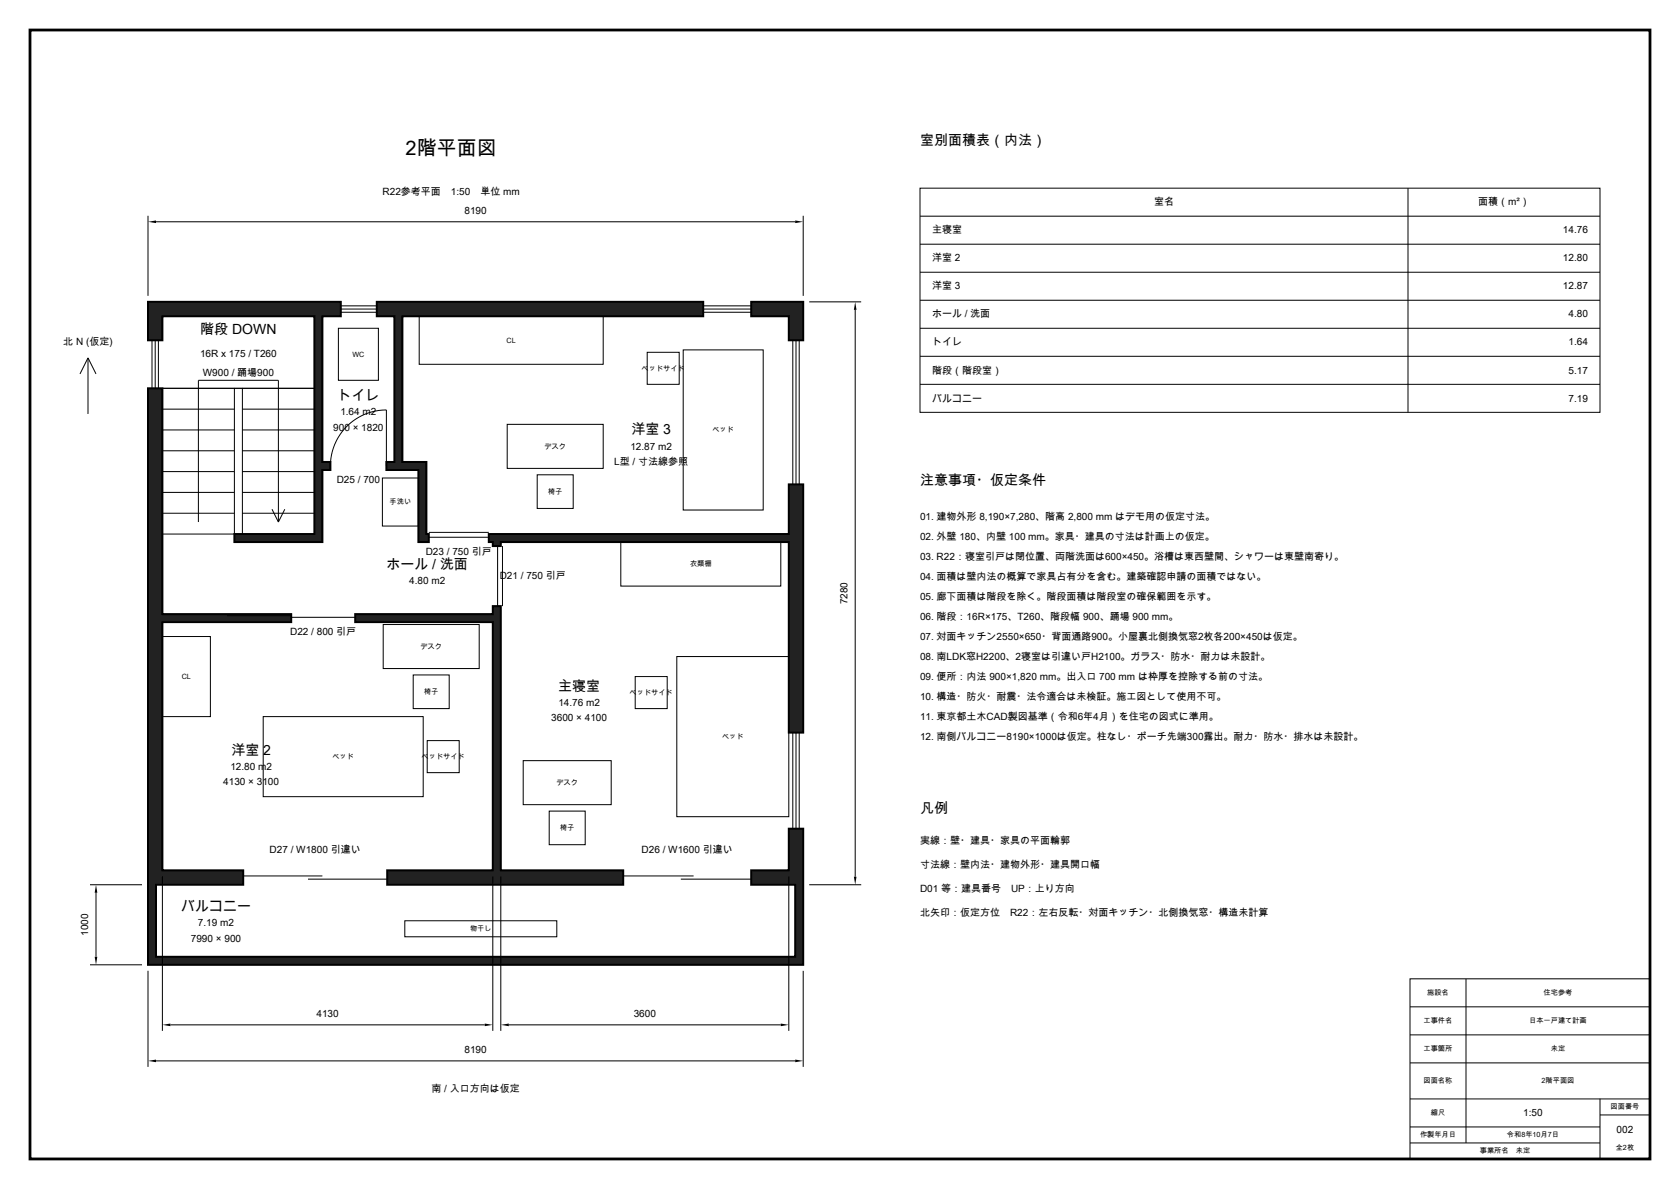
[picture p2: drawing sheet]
<svg xmlns="http://www.w3.org/2000/svg" width="420mm" height="297mm" viewBox="0 0 420 297" stroke-linecap="round" stroke-linejoin="round" font-family="sans-serif">
<defs><g id="words">
<text font-size="5" x="101.4" y="38.6">2階平面図</text>
<g font-size="3.5">
<text x="230" y="36.1">室別面積表（内法）</text>
<text x="50.1" y="83.5">階段 DOWN</text>
<text x="84.4" y="99.9">トイレ</text>
<text x="157.8" y="108.5">洋室 3</text>
<text x="230" y="121.1">注意事項・仮定条件</text>
<text x="96.6" y="142.1">ホール / 洗面</text>
<text x="139.5" y="172.5">主寝室</text>
<text x="57.8" y="188.5">洋室 2</text>
<text x="230" y="203.1">凡例</text>
<text x="45.2" y="227.5">バルコニー</text>
</g>
<g font-size="2.5">
<text x="95.6" y="48.8">R22参考平面　1:50　単位 mm</text>
<text x="116.1" y="53.4">8190</text>
<text x="288.5" y="51.3">室名</text>
<text x="369.5" y="51.3">面積（m²）</text>
<text x="233" y="58.3">主寝室</text>
<text x="390.7" y="58.3">14.76</text>
<text x="233" y="65.3">洋室 2</text>
<text x="390.7" y="65.3">12.80</text>
<text x="233" y="72.3">洋室 3</text>
<text x="390.7" y="72.3">12.87</text>
<text x="233" y="79.3">ホール / 洗面</text>
<text x="392.1" y="79.3">4.80</text>
<text x="15.8" y="86.2">北 N (仮定)</text>
<text x="50" y="89.2">16R x 175 / T260</text>
<text x="233" y="86.3">トイレ</text>
<text x="392.1" y="86.3">1.64</text>
<text x="50.7" y="94">W900 / 踊場900</text>
<text x="233" y="93.3">階段（階段室）</text>
<text x="392.1" y="93.3">5.17</text>
<text x="233" y="100.3">バルコニー</text>
<text x="392.1" y="100.3">7.19</text>
<text x="83.3" y="107.6">900 × 1820</text>
<text x="85.1" y="103.7">1.64 m2</text>
<text x="157.6" y="112.3">12.87 m2</text>
<text x="153.6" y="116.2">L型 / 寸法線参照</text>
<text x="84.2" y="120.7">D25 / 700</text>
<text x="230" y="129.8">01. 建物外形 8,190×7,280、階高 2,800 mm はデモ用の仮定寸法。</text>
<text x="230" y="134.8">02. 外壁 180、内壁 100 mm。家具・建具の寸法は計画上の仮定。</text>
<text x="106.4" y="138.7">D23 / 750 引戸</text>
<text x="230" y="139.8">03. R22：寝室引戸は閉位置、両階洗面は600×450。浴槽は東西壁間、シャワーは東壁南寄り。</text>
<text x="102.3" y="145.9">4.80 m2</text>
<text x="124.9" y="144.7">D21 / 750 引戸</text>
<text x="230" y="144.8">04. 面積は壁内法の概算で家具占有分を含む。建築確認申請の面積ではない。</text>
<text x="230" y="149.8">05. 廊下面積は階段を除く。階段面積は階段室の確保範囲を示す。</text>
<text x="211.9" y="151" transform="rotate(-90 211.9 151)">7280</text>
<text x="230" y="154.8">06. 階段：16R×175、T260、階段幅 900、踊場 900 mm。</text>
<text x="72.5" y="158.7">D22 / 800 引戸</text>
<text x="230" y="159.8">07. 対面キッチン2550×650・背面通路900。小屋裏北側換気窓2枚各200×450は仮定。</text>
<text x="230" y="164.8">08. 南LDK窓H2200、2寝室は引違い戸H2100。ガラス・防水・耐力は未設計。</text>
<text x="230" y="169.8">09. 便所：内法 900×1,820 mm。出入口 700 mm は枠厚を控除する前の寸法。</text>
<text x="139.6" y="176.3">14.76 m2</text>
<text x="230" y="174.8">10. 構造・防火・耐震・法令適合は未検証。施工図として使用不可。</text>
<text x="230" y="179.8">11. 東京都土木CAD製図基準（令和6年4月）を住宅の図式に準用。</text>
<text x="137.8" y="180.2">3600 × 4100</text>
<text x="230" y="184.8">12. 南側バルコニー8190×1000は仮定。柱なし・ポーチ先端300露出。耐力・防水・排水は未設計。</text>
<text x="55.8" y="196.2">4130 × 3100</text>
<text x="57.6" y="192.3">12.80 m2</text>
<text x="67.4" y="213">D27 / W1800 引違い</text>
<text x="160.4" y="213">D26 / W1600 引違い</text>
<text x="230" y="210.8">実線：壁・建具・家具の平面輪郭</text>
<text x="230" y="216.8">寸法線：壁内法・建物外形・建具開口幅</text>
<text x="230" y="222.8">D01 等：建具番号　UP：上り方向</text>
<text x="22" y="233.8" transform="rotate(-90 22 233.8)">1000</text>
<text x="49.5" y="231.3">7.19 m2</text>
<text x="230" y="228.8">北矢印：仮定方位　R22：左右反転・対面キッチン・北側換気窓・構造未計算</text>
<text x="47.7" y="235.2">7990 × 900</text>
<text x="79.1" y="254.1">4130</text>
<text x="158.4" y="254.1">3600</text>
<text x="116.1" y="263.1">8190</text>
<text x="107.9" y="272.8">南 / 入口方向は仮定</text>
<text x="380.8" y="278.8">1:50</text>
<text x="404.2" y="283">002</text>
</g>
<g font-size="1.8">
<text x="88.1" y="89.1">WC</text>
<text x="126.6" y="85.6">CL</text>
<text x="160.4" y="92.6">ベ</text>
<text x="162.2" y="92.6">ッドサイド</text>
<text x="178.1" y="108">ベッド</text>
<text x="136.1" y="112.1">デスク</text>
<text x="97.4" y="126">手洗い</text>
<text x="137" y="123.4">椅子</text>
<text x="172.5" y="141.5">衣類棚</text>
<text x="105.1" y="162.1">デスク</text>
<text x="45.4" y="169.6">CL</text>
<text x="106" y="173.4">椅子</text>
<text x="157.4" y="173.6">ベ</text>
<text x="159.2" y="173.6">ッドサイド</text>
<text x="180.5" y="184.6">ベッド</text>
<text x="83.1" y="189.6">ベッド</text>
<text x="105.4" y="189.6">ベ</text>
<text x="107.2" y="189.6">ッドサイド</text>
<text x="139.1" y="196.1">デスク</text>
<text x="140" y="207.4">椅子</text>
<text x="117.5" y="232.6">物干し</text>
<text x="356.8" y="248.6">施設名</text>
<text x="385.9" y="248.6">住宅参考</text>
<text x="355.9" y="255.6">工事件名</text>
<text x="382.3" y="255.6">日本一戸建て計画</text>
<text x="355.9" y="262.6">工事箇所</text>
<text x="387.7" y="262.6">未定</text>
<text x="355.9" y="270.6">図面名称</text>
<text x="385.4" y="270.6">2階平面図</text>
<text x="357.7" y="278.6">縮尺</text>
<text x="402.6" y="277.1">図面番号</text>
<text x="355" y="284.1">作製年月日</text>
<text x="376.7" y="284.1">令和8年10月7日</text>
<text x="403.9" y="287.4">全2枚</text>
<text x="369.9" y="288.1">事業所名　未定</text>
</g>
</g></defs>
<path d="M7.5 7.5h405v282h-405z" fill="none" stroke="#000" stroke-width=".7" stroke-linecap="butt"/>
<g fill="none" stroke="#000" stroke-width=".25">
<path d="M230 47h170v56h-170zM230 54h170M352 47v56M230 61h170M230 68h170M230 75h170M230 82h170M230 89h170M230 96h170M352.5 244.5h60v45h-60zM352.5 251.5h60M352.5 258.5h60"/>
<path d="M366.5 244.5v41M352.5 265.5h60M352.5 274.5h60M400 274.5v15M400 278.5h12.5M352.5 281.5h47.5M352.5 285.5h47.5"/>
</g>
<g fill="#222" stroke="#000" stroke-width=".5">
<path d="M37 97h3.6v56.4h32.2v2h-32.2v62h20.2v3.6h-21.8v18h159.8v-18h-11v-3.6h9.4v-10.4h3.6v34h-163.8z" fill-rule="evenodd"/>
<path d="M122.2 133.4h75v-12.4h3.6v62h-3.6v-47.6h-72v1h-2v-1h-1z" fill-rule="evenodd"/>
<path d="M187.8 75.4h13v9.6h-3.6v-6h-9.4z" fill-rule="evenodd"/>
<path d="M94.2 75.4h81.6v3.6h-75.2v36.4h6v18h.6v2h-2.6v-18h-8v-2h2v-36.4h-4.4z" fill-rule="evenodd"/>
<path d="M37 75.4h48.2v3.6h-4.6v36.4h2v2h-2v18h-22v-2h20v-54.4h-38v6h-3.6z" fill-rule="evenodd"/>
<path d="M88.8 153.4h34.4v-2h2v66h30.6v3.6h-59v-3.6h26.4v-62h-34.4z" fill-rule="evenodd"/>
</g>
<g fill="none" stroke="#000" stroke-width=".25">
<path d="M37 53.9v20M39 55.4h159.8M200.8 53.9v20M85.2 78h9M85.2 77.2h9M85.2 76.4h9M104.8 79h46v12h-46zM175.8 78h12M175.8 77.2h12M175.8 76.4h12M202.3 75.4h13M213.8 77.4v141.6"/>
<path d="M22 89.4v14M22 89.4l2 4M22 89.4l-2 4M38 85v12M38.8 85v12M39.6 85v12M40.6 97h38M58.6 97h2v36.4h-2zM84.6 82h10v13h-10zM161.8 88h8v8h-8zM170.8 87.4h20v40h-20zM198.2 85v36"/>
<path d="M199 85v36M199.8 85v36M40.6 117.8h18M40.6 112.6h18M40.6 107.4h18M40.6 102.2h18M60.6 117.8h18M60.6 112.6h18M60.6 107.4h18M60.6 102.2h18M82.6 116.4a14 14 0 0 1 14-14v14M95.6 119.4h9v12h-9z"/>
<path d="M126.8 106h24v11h-24zM134.3 118.6h9v8.4h-9zM40.6 133.4h18M40.6 128.2h18M40.6 123h18M49.6 130.4v-35.4h20v35.4M60.6 133.4h18M60.6 128.2h18M60.6 123h18M68 127.2l1.6 3.2M71.2 127.2l-1.6 3.2M107.2 134.2h15"/>
<path d="M107.2 133h15M124.4 136.4v15M125.6 136.4v15M155.2 135.4h40v11h-40zM40.6 159h12v20h-12zM56.8 153.8h16M72.8 154.2h16M95.8 156h24v11h-24zM65.8 179h40v20h-40zM103.3 168.6h9v8.4h-9zM158.8 169h8v8h-8zM169.2 164h28v40h-28z"/>
<path d="M106.8 185h8v8h-8zM130.8 190h22v11h-22zM198.2 183v24M199 183v24M199.8 183v24M40.6 218.9v38.6M60.8 218.8h19.8M77 219.6h19.8M123.2 218.9v38.6M125.2 218.9v38.6M137.3 202.6h9v8.4h-9zM155.8 218.8h17.6"/>
<path d="M170.2 219.6h17.6M197.2 218.9v38.6M22.5 221h13M24 223v16M101.2 230h38v4h-38zM202.3 221h13M22.5 241h13M37 242.5v24M42.6 256h78.6M127.2 256h68M200.8 242.5v24M39 265h159.8"/>
</g>
<path d="M37 55.4l2-.3v.6zM198.8 55.1l2 .3-2 .3zM213.8 75.4l.3 2h-.6zM213.5 219h.6l-.3 2zM24 221l.3 2h-.6zM23.7 239h.6l-.3 2zM40.6 256l2-.3v.6zM121.2 255.7l2 .3-2 .3zM125.2 256l2-.3v.6zM195.2 255.7l2 .3-2 .3zM37 265l2-.3v.6zM198.8 264.7l2 .3-2 .3z" fill="#000"/>
<use href="#words"/>
</svg>
